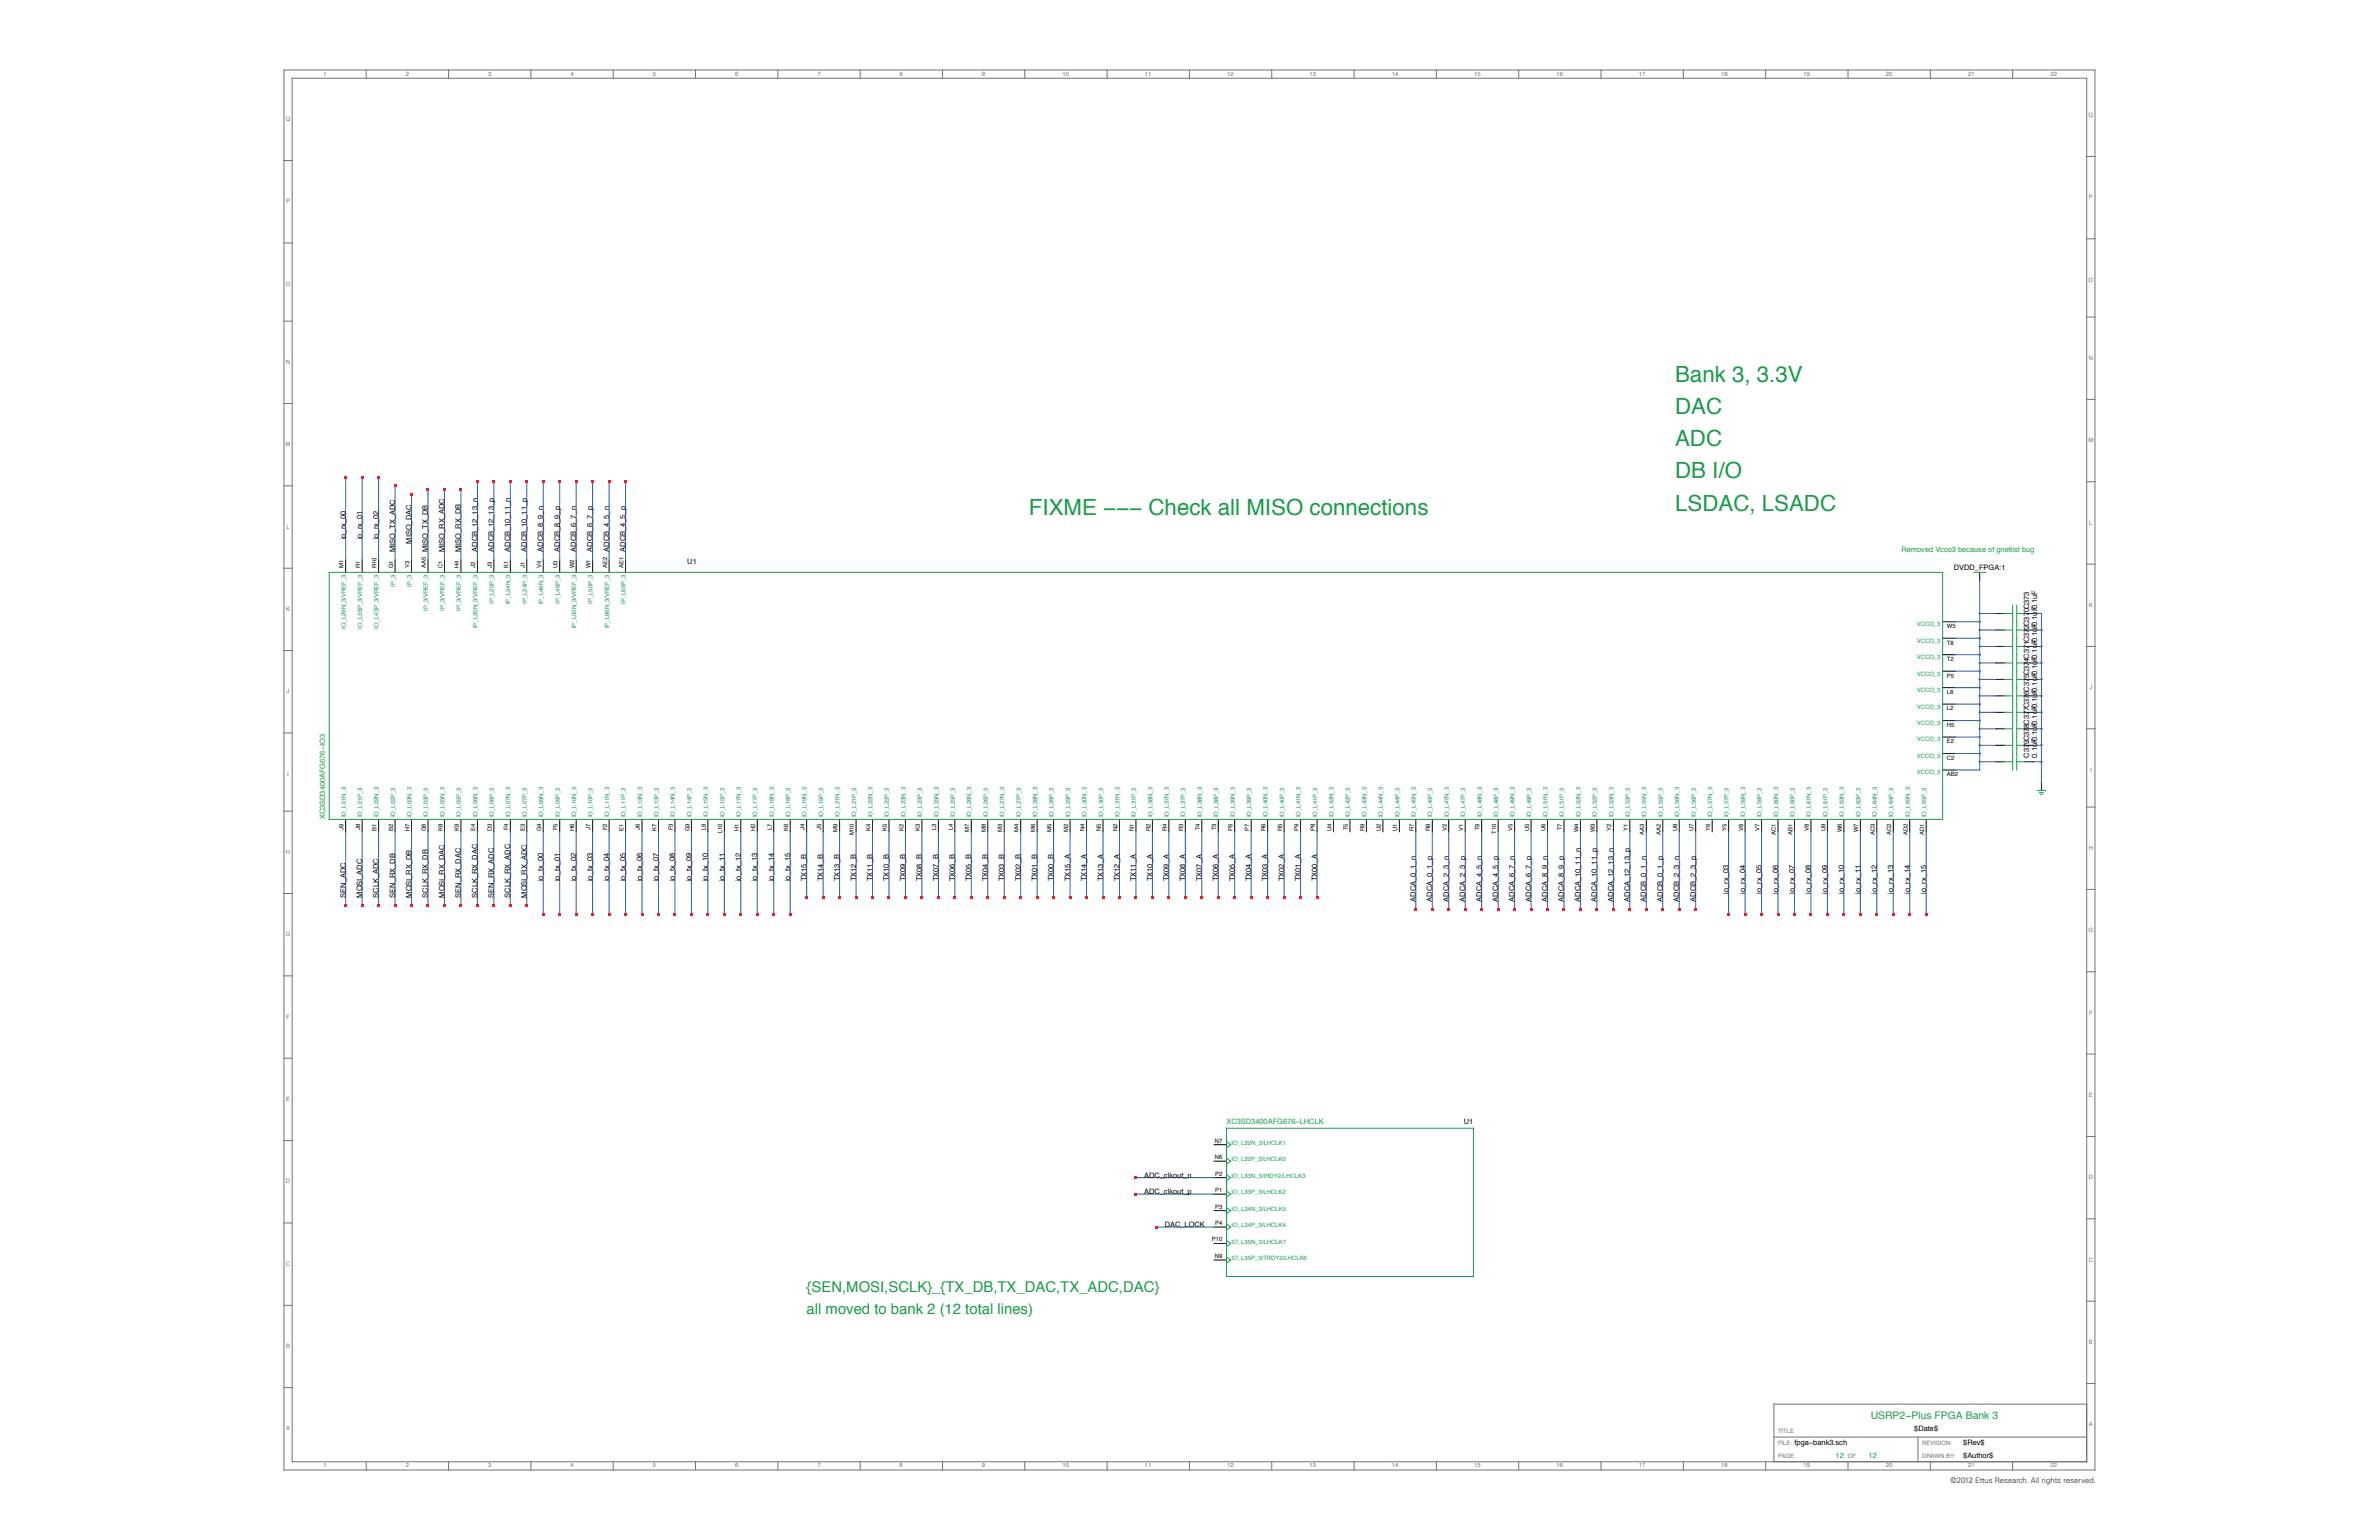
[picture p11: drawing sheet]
<svg xmlns="http://www.w3.org/2000/svg" width="432mm" height="279mm" viewBox="0 0 432 279" stroke-linecap="round" stroke-linejoin="round" font-family="sans-serif">
<defs><g id="words">
<g font-size="4" fill="#1a9b47">
<text x="304" y="69.3">Bank 3, 3.3V</text>
<text x="304" y="75.2">DAC</text>
<text x="304" y="81">ADC</text>
<text x="304" y="86.8">DB I/O</text>
<text x="186.8" y="93.4">FIXME −−− Check all MISO connections</text>
<text x="304" y="92.6">LSDAC, LSADC</text>
</g>
<g font-size="2.7" fill="#1a9b47">
<text x="146.4" y="234.4">{SEN,MOSI,SCLK}_{TX_DB,TX_DAC,TX_ADC,DAC}</text>
<text x="146.4" y="238.3">all moved to bank 2 (12 total lines)</text>
</g>
<text font-size="1.9" fill="#1a9b47" x="339.5" y="257.5">USRP2−Plus FPGA Bank 3</text>
<text font-size="1.4" fill="#231f20" x="354" y="269.1">©2012 Ettus Research. All rights reserved.</text>
<g font-size="1.3" fill="#000101">
<text x="62.7" y="97.9" transform="rotate(-90 62.7 97.9)">io_rx_00</text>
<text x="65.7" y="97.9" transform="rotate(-90 65.7 97.9)">io_rx_01</text>
<text x="68.7" y="97.9" transform="rotate(-90 68.7 97.9)">io_rx_02</text>
<text x="71.7" y="100.1" transform="rotate(-90 71.7 100.1)">MISO_TX_ADC</text>
<text x="74.7" y="98.6" transform="rotate(-90 74.7 98.6)">MISO_DAC</text>
<text x="77.7" y="100.1" transform="rotate(-90 77.7 100.1)">MISO_TX_DB</text>
<text x="80.7" y="100.1" transform="rotate(-90 80.7 100.1)">MISO_RX_ADC</text>
<text x="83.7" y="100.1" transform="rotate(-90 83.7 100.1)">MISO_RX_DB</text>
<text x="86.6" y="100.1" transform="rotate(-90 86.6 100.1)">ADCB_12_13_n</text>
<text x="89.6" y="100.1" transform="rotate(-90 89.6 100.1)">ADCB_12_13_p</text>
<text x="92.6" y="100.1" transform="rotate(-90 92.6 100.1)">ADCB_10_11_n</text>
<text x="95.6" y="100.1" transform="rotate(-90 95.6 100.1)">ADCB_10_11_p</text>
<text x="98.6" y="100.1" transform="rotate(-90 98.6 100.1)">ADCB_8_9_n</text>
<text x="101.6" y="100.1" transform="rotate(-90 101.6 100.1)">ADCB_8_9_p</text>
<text x="104.6" y="100.1" transform="rotate(-90 104.6 100.1)">ADCB_6_7_n</text>
<text x="107.6" y="100.1" transform="rotate(-90 107.6 100.1)">ADCB_6_7_p</text>
<text x="110.6" y="100.1" transform="rotate(-90 110.6 100.1)">ADCB_4_5_n</text>
<text x="113.5" y="100.1" transform="rotate(-90 113.5 100.1)">ADCB_4_5_p</text>
<text x="124.7" y="102.3">U1</text>
<text x="354.6" y="103.5">DVDD_FPGA:1</text>
<text x="368.3" y="137.5" transform="rotate(-90 368.3 137.5)">C379C378C377C376C375C374C371C372C370C373</text>
<text x="369.8" y="137.5" transform="rotate(-90 369.8 137.5)">0.1uF0.1uF0.1uF0.1uF0.1uF0.1uF0.1uF0.1uF0.1uF0.1uF</text>
<text x="98.6" y="159.9" transform="rotate(-90 98.6 159.9)">io_tx_00</text>
<text x="101.6" y="159.9" transform="rotate(-90 101.6 159.9)">io_tx_01</text>
<text x="104.6" y="159.9" transform="rotate(-90 104.6 159.9)">io_tx_02</text>
<text x="107.6" y="159.9" transform="rotate(-90 107.6 159.9)">io_tx_03</text>
<text x="110.6" y="159.9" transform="rotate(-90 110.6 159.9)">io_tx_04</text>
<text x="113.5" y="159.9" transform="rotate(-90 113.5 159.9)">io_tx_05</text>
<text x="116.5" y="159.9" transform="rotate(-90 116.5 159.9)">io_tx_06</text>
<text x="119.5" y="159.9" transform="rotate(-90 119.5 159.9)">io_tx_07</text>
<text x="122.5" y="159.9" transform="rotate(-90 122.5 159.9)">io_tx_08</text>
<text x="125.5" y="159.9" transform="rotate(-90 125.5 159.9)">io_tx_09</text>
<text x="128.5" y="159.9" transform="rotate(-90 128.5 159.9)">io_tx_10</text>
<text x="131.5" y="159.9" transform="rotate(-90 131.5 159.9)">io_tx_11</text>
<text x="134.5" y="159.9" transform="rotate(-90 134.5 159.9)">io_tx_12</text>
<text x="137.4" y="159.9" transform="rotate(-90 137.4 159.9)">io_tx_13</text>
<text x="140.4" y="159.9" transform="rotate(-90 140.4 159.9)">io_tx_14</text>
<text x="143.4" y="159.9" transform="rotate(-90 143.4 159.9)">io_tx_15</text>
<text x="146.4" y="159.9" transform="rotate(-90 146.4 159.9)">TX15_B</text>
<text x="149.4" y="159.9" transform="rotate(-90 149.4 159.9)">TX14_B</text>
<text x="152.4" y="159.9" transform="rotate(-90 152.4 159.9)">TX13_B</text>
<text x="155.4" y="159.9" transform="rotate(-90 155.4 159.9)">TX12_B</text>
<text x="158.4" y="159.9" transform="rotate(-90 158.4 159.9)">TX11_B</text>
<text x="161.4" y="159.9" transform="rotate(-90 161.4 159.9)">TX10_B</text>
<text x="164.3" y="159.9" transform="rotate(-90 164.3 159.9)">TX09_B</text>
<text x="167.3" y="159.9" transform="rotate(-90 167.3 159.9)">TX08_B</text>
<text x="170.3" y="159.9" transform="rotate(-90 170.3 159.9)">TX07_B</text>
<text x="173.3" y="159.9" transform="rotate(-90 173.3 159.9)">TX06_B</text>
<text x="176.3" y="159.9" transform="rotate(-90 176.3 159.9)">TX05_B</text>
<text x="179.3" y="159.9" transform="rotate(-90 179.3 159.9)">TX04_B</text>
<text x="182.3" y="159.9" transform="rotate(-90 182.3 159.9)">TX03_B</text>
<text x="185.3" y="159.9" transform="rotate(-90 185.3 159.9)">TX02_B</text>
<text x="188.2" y="159.9" transform="rotate(-90 188.2 159.9)">TX01_B</text>
<text x="191.2" y="159.9" transform="rotate(-90 191.2 159.9)">TX00_B</text>
<text x="194.2" y="159.9" transform="rotate(-90 194.2 159.9)">TX15_A</text>
<text x="197.2" y="159.9" transform="rotate(-90 197.2 159.9)">TX14_A</text>
<text x="200.2" y="159.9" transform="rotate(-90 200.2 159.9)">TX13_A</text>
<text x="203.2" y="159.9" transform="rotate(-90 203.2 159.9)">TX12_A</text>
<text x="206.2" y="159.9" transform="rotate(-90 206.2 159.9)">TX11_A</text>
<text x="209.2" y="159.9" transform="rotate(-90 209.2 159.9)">TX10_A</text>
<text x="212.2" y="159.9" transform="rotate(-90 212.2 159.9)">TX09_A</text>
<text x="215.1" y="159.9" transform="rotate(-90 215.1 159.9)">TX08_A</text>
<text x="218.1" y="159.9" transform="rotate(-90 218.1 159.9)">TX07_A</text>
<text x="221.1" y="159.9" transform="rotate(-90 221.1 159.9)">TX06_A</text>
<text x="224.1" y="159.9" transform="rotate(-90 224.1 159.9)">TX05_A</text>
<text x="227.1" y="159.9" transform="rotate(-90 227.1 159.9)">TX04_A</text>
<text x="230.1" y="159.9" transform="rotate(-90 230.1 159.9)">TX03_A</text>
<text x="233.1" y="159.9" transform="rotate(-90 233.1 159.9)">TX02_A</text>
<text x="236.1" y="159.9" transform="rotate(-90 236.1 159.9)">TX01_A</text>
<text x="239" y="159.9" transform="rotate(-90 239 159.9)">TX00_A</text>
<text x="62.7" y="162.9" transform="rotate(-90 62.7 162.9)">SEN_ADC</text>
<text x="65.7" y="162.9" transform="rotate(-90 65.7 162.9)">MOSI_ADC</text>
<text x="68.7" y="162.9" transform="rotate(-90 68.7 162.9)">SCLK_ADC</text>
<text x="71.7" y="162.9" transform="rotate(-90 71.7 162.9)">SEN_RX_DB</text>
<text x="74.7" y="162.9" transform="rotate(-90 74.7 162.9)">MOSI_RX_DB</text>
<text x="77.7" y="162.9" transform="rotate(-90 77.7 162.9)">SCLK_RX_DB</text>
<text x="80.7" y="162.9" transform="rotate(-90 80.7 162.9)">MOSI_RX_DAC</text>
<text x="83.7" y="162.9" transform="rotate(-90 83.7 162.9)">SEN_RX_DAC</text>
<text x="86.6" y="162.9" transform="rotate(-90 86.6 162.9)">SCLK_RX_DAC</text>
<text x="89.6" y="162.9" transform="rotate(-90 89.6 162.9)">SEN_RX_ADC</text>
<text x="92.6" y="162.9" transform="rotate(-90 92.6 162.9)">SCLK_RX_ADC</text>
<text x="95.6" y="162.9" transform="rotate(-90 95.6 162.9)">MOSI_RX_ADC</text>
<text x="257" y="163.6" transform="rotate(-90 257 163.6)">ADCA_0_1_n</text>
<text x="260" y="163.6" transform="rotate(-90 260 163.6)">ADCA_0_1_p</text>
<text x="263" y="163.6" transform="rotate(-90 263 163.6)">ADCA_2_3_n</text>
<text x="265.9" y="163.6" transform="rotate(-90 265.9 163.6)">ADCA_2_3_p</text>
<text x="268.9" y="163.6" transform="rotate(-90 268.9 163.6)">ADCA_4_5_n</text>
<text x="271.9" y="163.6" transform="rotate(-90 271.9 163.6)">ADCA_4_5_p</text>
<text x="274.9" y="163.6" transform="rotate(-90 274.9 163.6)">ADCA_6_7_n</text>
<text x="277.9" y="163.6" transform="rotate(-90 277.9 163.6)">ADCA_6_7_p</text>
<text x="280.9" y="163.6" transform="rotate(-90 280.9 163.6)">ADCA_8_9_n</text>
<text x="283.9" y="163.6" transform="rotate(-90 283.9 163.6)">ADCA_8_9_p</text>
<text x="286.9" y="163.6" transform="rotate(-90 286.9 163.6)">ADCA_10_11_n</text>
<text x="289.8" y="163.6" transform="rotate(-90 289.8 163.6)">ADCA_10_11_p</text>
<text x="292.8" y="163.6" transform="rotate(-90 292.8 163.6)">ADCA_12_13_n</text>
<text x="295.8" y="163.6" transform="rotate(-90 295.8 163.6)">ADCA_12_13_p</text>
<text x="298.8" y="163.6" transform="rotate(-90 298.8 163.6)">ADCB_0_1_n</text>
<text x="301.8" y="163.6" transform="rotate(-90 301.8 163.6)">ADCB_0_1_p</text>
<text x="304.8" y="163.6" transform="rotate(-90 304.8 163.6)">ADCB_2_3_n</text>
<text x="307.8" y="163.6" transform="rotate(-90 307.8 163.6)">ADCB_2_3_p</text>
<text x="313.8" y="162.1" transform="rotate(-90 313.8 162.1)">io_rx_03</text>
<text x="316.7" y="162.1" transform="rotate(-90 316.7 162.1)">io_rx_04</text>
<text x="319.7" y="162.1" transform="rotate(-90 319.7 162.1)">io_rx_05</text>
<text x="322.7" y="162.1" transform="rotate(-90 322.7 162.1)">io_rx_06</text>
<text x="325.7" y="162.1" transform="rotate(-90 325.7 162.1)">io_rx_07</text>
<text x="328.7" y="162.1" transform="rotate(-90 328.7 162.1)">io_rx_08</text>
<text x="331.7" y="162.1" transform="rotate(-90 331.7 162.1)">io_rx_09</text>
<text x="334.7" y="162.1" transform="rotate(-90 334.7 162.1)">io_rx_10</text>
<text x="337.7" y="162.1" transform="rotate(-90 337.7 162.1)">io_rx_11</text>
<text x="340.6" y="162.1" transform="rotate(-90 340.6 162.1)">io_rx_12</text>
<text x="343.6" y="162.1" transform="rotate(-90 343.6 162.1)">io_rx_13</text>
<text x="346.6" y="162.1" transform="rotate(-90 346.6 162.1)">io_rx_14</text>
<text x="349.6" y="162.1" transform="rotate(-90 349.6 162.1)">io_rx_15</text>
<text x="265.7" y="203.9">U1</text>
<text x="207.7" y="213.7">ADC_clkout_n</text>
<text x="207.7" y="216.6">ADC_clkout_p</text>
<text x="211.4" y="222.6">DAC_LOCK</text>
<text x="325.7" y="262.2">fpga−bank3.sch</text>
<text x="347.4" y="259.6">$Date$</text>
<text x="356.3" y="262.2">$Rev$</text>
<text x="356.3" y="264.5">$Author$</text>
</g>
<g font-size="1.3" fill="#1a9b47">
<text x="345.1" y="100.1">Removed Vcco3 because of gnetlist bug</text>
<text x="59" y="148.7" transform="rotate(-90 59 148.7)">XC3SD3400AFG676−IO3</text>
<text x="222.6" y="203.9">XC3SD3400AFG676−LHCLK</text>
<text x="333.2" y="264.5">12</text>
<text x="339.2" y="264.5">12</text>
</g>
<g font-size="1.1" fill="#6e7374">
<text x="58.7" y="13.7">1</text>
<text x="73.6" y="13.7">2</text>
<text x="88.6" y="13.7">3</text>
<text x="103.5" y="13.7">4</text>
<text x="118.5" y="13.7">5</text>
<text x="133.4" y="13.7">6</text>
<text x="148.4" y="13.7">7</text>
<text x="163.3" y="13.7">8</text>
<text x="178.2" y="13.7">9</text>
<text x="192.9" y="13.7">10</text>
<text x="207.8" y="13.7">11</text>
<text x="222.8" y="13.7">12</text>
<text x="237.7" y="13.7">13</text>
<text x="252.6" y="13.7">14</text>
<text x="267.6" y="13.7">15</text>
<text x="282.5" y="13.7">16</text>
<text x="297.5" y="13.7">17</text>
<text x="312.4" y="13.7">18</text>
<text x="327.3" y="13.7">19</text>
<text x="342.3" y="13.7">20</text>
<text x="357.2" y="13.7">21</text>
<text x="372.2" y="13.7">22</text>
<text x="51.9" y="22">Q</text>
<text x="379.1" y="21.2">Q</text>
<text x="51.9" y="36.9">P</text>
<text x="379.1" y="36.1">P</text>
<text x="51.9" y="51.8">O</text>
<text x="379.1" y="51.1">O</text>
<text x="379.1" y="65.3">N</text>
<text x="51.9" y="66">N</text>
<text x="51.8" y="81">M</text>
<text x="379" y="80.2">M</text>
<text x="52" y="95.9">L</text>
<text x="379.2" y="95.2">L</text>
<text x="51.9" y="110.8">K</text>
<text x="379.1" y="110.1">K</text>
<text x="52" y="125.8">J</text>
<text x="379.2" y="125">J</text>
<text x="52.1" y="140.7">I</text>
<text x="379.3" y="140">I</text>
<text x="51.9" y="154.9">H</text>
<text x="379.1" y="154.2">H</text>
<text x="51.9" y="169.9">G</text>
<text x="379.1" y="169.1">G</text>
<text x="52" y="184.8">F</text>
<text x="379.2" y="184.1">F</text>
<text x="51.9" y="199.7">E</text>
<text x="379.1" y="199">E</text>
<text x="51.9" y="214.7">D</text>
<text x="379.1" y="213.9">D</text>
<text x="51.9" y="229.6">C</text>
<text x="379.1" y="228.9">C</text>
<text x="51.9" y="244.6">B</text>
<text x="379.1" y="243.8">B</text>
<text x="51.9" y="259.5">A</text>
<text x="322.7" y="262.2">FILE:</text>
<text x="322.7" y="260">TITLE</text>
<text x="348.9" y="262.2">REVISION:</text>
<text x="379.1" y="258.8">A</text>
<text x="58.7" y="266.2">1</text>
<text x="73.6" y="266.2">2</text>
<text x="88.6" y="266.2">3</text>
<text x="103.5" y="266.2">4</text>
<text x="118.5" y="266.2">5</text>
<text x="133.4" y="266.2">6</text>
<text x="148.4" y="266.2">7</text>
<text x="163.3" y="266.2">8</text>
<text x="178.2" y="266.2">9</text>
<text x="192.9" y="266.2">10</text>
<text x="207.8" y="266.2">11</text>
<text x="222.8" y="266.2">12</text>
<text x="237.7" y="266.2">13</text>
<text x="252.6" y="266.2">14</text>
<text x="267.6" y="266.2">15</text>
<text x="282.5" y="266.2">16</text>
<text x="297.5" y="266.2">17</text>
<text x="312.4" y="266.2">18</text>
<text x="322.7" y="264.5">PAGE</text>
<text x="327.3" y="266.2">19</text>
<text x="335.4" y="264.5">OF</text>
<text x="342.3" y="266.2">20</text>
<text x="348.9" y="264.5">DRAWN BY:</text>
<text x="357.2" y="266.2">21</text>
<text x="372.2" y="266.2">22</text>
</g>
<g font-size="1.1" fill="#000101">
<text x="62.4" y="103.1" transform="rotate(-90 62.4 103.1)">M1</text>
<text x="65.4" y="103.1" transform="rotate(-90 65.4 103.1)">R1</text>
<text x="68.3" y="103.1" transform="rotate(-90 68.3 103.1)">R10</text>
<text x="71.3" y="103.1" transform="rotate(-90 71.3 103.1)">G1</text>
<text x="74.3" y="103.1" transform="rotate(-90 74.3 103.1)">Y3</text>
<text x="77.3" y="103.1" transform="rotate(-90 77.3 103.1)">AA5</text>
<text x="80.3" y="103.1" transform="rotate(-90 80.3 103.1)">C1</text>
<text x="83.3" y="103.1" transform="rotate(-90 83.3 103.1)">H4</text>
<text x="86.3" y="103.1" transform="rotate(-90 86.3 103.1)">J2</text>
<text x="89.3" y="103.1" transform="rotate(-90 89.3 103.1)">J3</text>
<text x="92.3" y="103.1" transform="rotate(-90 92.3 103.1)">K1</text>
<text x="95.2" y="103.1" transform="rotate(-90 95.2 103.1)">J1</text>
<text x="98.2" y="103.1" transform="rotate(-90 98.2 103.1)">V4</text>
<text x="101.2" y="103.1" transform="rotate(-90 101.2 103.1)">U3</text>
<text x="104.2" y="103.1" transform="rotate(-90 104.2 103.1)">W2</text>
<text x="107.2" y="103.1" transform="rotate(-90 107.2 103.1)">W1</text>
<text x="110.2" y="103.1" transform="rotate(-90 110.2 103.1)">AE2</text>
<text x="113.2" y="103.1" transform="rotate(-90 113.2 103.1)">AE1</text>
<text x="353.3" y="114">W5</text>
<text x="353.3" y="119.9">T2</text>
<text x="353.3" y="117">T8</text>
<text x="353.3" y="125.9">L8</text>
<text x="353.3" y="122.9">P5</text>
<text x="353.3" y="131.9">H5</text>
<text x="353.3" y="128.9">L2</text>
<text x="353.3" y="137.9">C2</text>
<text x="353.3" y="134.9">E2</text>
<text x="353.3" y="140.8">AB2</text>
<text x="62.4" y="150.6" transform="rotate(-90 62.4 150.6)">J9</text>
<text x="65.4" y="150.6" transform="rotate(-90 65.4 150.6)">J8</text>
<text x="68.3" y="150.7" transform="rotate(-90 68.3 150.7)">B1</text>
<text x="71.3" y="150.7" transform="rotate(-90 71.3 150.7)">B2</text>
<text x="74.3" y="150.8" transform="rotate(-90 74.3 150.8)">H7</text>
<text x="77.3" y="150.9" transform="rotate(-90 77.3 150.9)">G6</text>
<text x="80.3" y="150.7" transform="rotate(-90 80.3 150.7)">K8</text>
<text x="83.3" y="150.7" transform="rotate(-90 83.3 150.7)">K9</text>
<text x="86.3" y="150.7" transform="rotate(-90 86.3 150.7)">E4</text>
<text x="89.3" y="150.8" transform="rotate(-90 89.3 150.8)">D3</text>
<text x="92.3" y="150.7" transform="rotate(-90 92.3 150.7)">F4</text>
<text x="95.2" y="150.7" transform="rotate(-90 95.2 150.7)">E3</text>
<text x="98.2" y="150.9" transform="rotate(-90 98.2 150.9)">G4</text>
<text x="101.2" y="150.7" transform="rotate(-90 101.2 150.7)">F5</text>
<text x="104.2" y="150.8" transform="rotate(-90 104.2 150.8)">H6</text>
<text x="107.2" y="150.6" transform="rotate(-90 107.2 150.6)">J7</text>
<text x="110.2" y="150.7" transform="rotate(-90 110.2 150.7)">F2</text>
<text x="113.2" y="150.7" transform="rotate(-90 113.2 150.7)">E1</text>
<text x="116.2" y="150.6" transform="rotate(-90 116.2 150.6)">J6</text>
<text x="119.1" y="150.7" transform="rotate(-90 119.1 150.7)">K7</text>
<text x="122.1" y="150.7" transform="rotate(-90 122.1 150.7)">F3</text>
<text x="125.1" y="150.9" transform="rotate(-90 125.1 150.9)">G3</text>
<text x="128.1" y="150.6" transform="rotate(-90 128.1 150.6)">L9</text>
<text x="131.1" y="151.2" transform="rotate(-90 131.1 151.2)">L10</text>
<text x="134.1" y="150.8" transform="rotate(-90 134.1 150.8)">H1</text>
<text x="137.1" y="150.8" transform="rotate(-90 137.1 150.8)">H2</text>
<text x="140.1" y="150.6" transform="rotate(-90 140.1 150.6)">L7</text>
<text x="143.1" y="150.7" transform="rotate(-90 143.1 150.7)">K6</text>
<text x="146" y="150.6" transform="rotate(-90 146 150.6)">J4</text>
<text x="149" y="150.6" transform="rotate(-90 149 150.6)">J5</text>
<text x="152" y="150.9" transform="rotate(-90 152 150.9)">M9</text>
<text x="155" y="151.5" transform="rotate(-90 155 151.5)">M10</text>
<text x="158" y="150.7" transform="rotate(-90 158 150.7)">K4</text>
<text x="161" y="150.7" transform="rotate(-90 161 150.7)">K5</text>
<text x="164" y="150.7" transform="rotate(-90 164 150.7)">K2</text>
<text x="167" y="150.7" transform="rotate(-90 167 150.7)">K3</text>
<text x="169.9" y="150.6" transform="rotate(-90 169.9 150.6)">L3</text>
<text x="172.9" y="150.6" transform="rotate(-90 172.9 150.6)">L4</text>
<text x="175.9" y="150.9" transform="rotate(-90 175.9 150.9)">M7</text>
<text x="178.9" y="150.9" transform="rotate(-90 178.9 150.9)">M8</text>
<text x="181.9" y="150.9" transform="rotate(-90 181.9 150.9)">M3</text>
<text x="184.9" y="150.9" transform="rotate(-90 184.9 150.9)">M4</text>
<text x="187.9" y="150.9" transform="rotate(-90 187.9 150.9)">M6</text>
<text x="190.9" y="150.9" transform="rotate(-90 190.9 150.9)">M5</text>
<text x="193.9" y="150.9" transform="rotate(-90 193.9 150.9)">M2</text>
<text x="196.8" y="150.8" transform="rotate(-90 196.8 150.8)">N4</text>
<text x="199.8" y="150.8" transform="rotate(-90 199.8 150.8)">N5</text>
<text x="202.8" y="150.8" transform="rotate(-90 202.8 150.8)">N2</text>
<text x="205.8" y="150.8" transform="rotate(-90 205.8 150.8)">N1</text>
<text x="208.8" y="150.8" transform="rotate(-90 208.8 150.8)">R2</text>
<text x="211.8" y="150.8" transform="rotate(-90 211.8 150.8)">R4</text>
<text x="214.8" y="150.8" transform="rotate(-90 214.8 150.8)">R3</text>
<text x="217.8" y="150.7" transform="rotate(-90 217.8 150.7)">T4</text>
<text x="220.7" y="150.7" transform="rotate(-90 220.7 150.7)">T3</text>
<text x="223.7" y="150.7" transform="rotate(-90 223.7 150.7)">P6</text>
<text x="226.7" y="150.7" transform="rotate(-90 226.7 150.7)">P7</text>
<text x="229.7" y="150.8" transform="rotate(-90 229.7 150.8)">R6</text>
<text x="232.7" y="150.8" transform="rotate(-90 232.7 150.8)">R5</text>
<text x="235.7" y="150.7" transform="rotate(-90 235.7 150.7)">P9</text>
<text x="238.7" y="150.7" transform="rotate(-90 238.7 150.7)">P8</text>
<text x="241.7" y="150.8" transform="rotate(-90 241.7 150.8)">U4</text>
<text x="244.7" y="150.7" transform="rotate(-90 244.7 150.7)">T5</text>
<text x="247.6" y="150.8" transform="rotate(-90 247.6 150.8)">R9</text>
<text x="250.6" y="150.8" transform="rotate(-90 250.6 150.8)">U2</text>
<text x="253.6" y="150.8" transform="rotate(-90 253.6 150.8)">U1</text>
<text x="256.6" y="150.8" transform="rotate(-90 256.6 150.8)">R7</text>
<text x="259.6" y="150.8" transform="rotate(-90 259.6 150.8)">R8</text>
<text x="262.6" y="150.7" transform="rotate(-90 262.6 150.7)">V2</text>
<text x="265.6" y="150.7" transform="rotate(-90 265.6 150.7)">V1</text>
<text x="268.6" y="150.7" transform="rotate(-90 268.6 150.7)">T9</text>
<text x="271.5" y="151.3" transform="rotate(-90 271.5 151.3)">T10</text>
<text x="274.5" y="150.7" transform="rotate(-90 274.5 150.7)">V5</text>
<text x="277.5" y="150.8" transform="rotate(-90 277.5 150.8)">U5</text>
<text x="280.5" y="150.8" transform="rotate(-90 280.5 150.8)">U6</text>
<text x="283.5" y="150.7" transform="rotate(-90 283.5 150.7)">T7</text>
<text x="286.5" y="151" transform="rotate(-90 286.5 151)">W4</text>
<text x="289.5" y="151" transform="rotate(-90 289.5 151)">W3</text>
<text x="292.5" y="150.7" transform="rotate(-90 292.5 150.7)">Y2</text>
<text x="295.5" y="150.7" transform="rotate(-90 295.5 150.7)">Y1</text>
<text x="298.4" y="151.5" transform="rotate(-90 298.4 151.5)">AA3</text>
<text x="301.4" y="151.5" transform="rotate(-90 301.4 151.5)">AA2</text>
<text x="304.4" y="150.8" transform="rotate(-90 304.4 150.8)">U8</text>
<text x="307.4" y="150.8" transform="rotate(-90 307.4 150.8)">U7</text>
<text x="310.4" y="150.7" transform="rotate(-90 310.4 150.7)">Y6</text>
<text x="313.4" y="150.7" transform="rotate(-90 313.4 150.7)">Y5</text>
<text x="316.4" y="150.7" transform="rotate(-90 316.4 150.7)">V6</text>
<text x="319.4" y="150.7" transform="rotate(-90 319.4 150.7)">V7</text>
<text x="322.3" y="151.5" transform="rotate(-90 322.3 151.5)">AC1</text>
<text x="325.3" y="151.5" transform="rotate(-90 325.3 151.5)">AB1</text>
<text x="328.3" y="150.7" transform="rotate(-90 328.3 150.7)">V8</text>
<text x="331.3" y="150.8" transform="rotate(-90 331.3 150.8)">U9</text>
<text x="334.3" y="151" transform="rotate(-90 334.3 151)">W6</text>
<text x="337.3" y="151" transform="rotate(-90 337.3 151)">W7</text>
<text x="340.3" y="151.5" transform="rotate(-90 340.3 151.5)">AC3</text>
<text x="343.3" y="151.5" transform="rotate(-90 343.3 151.5)">AC2</text>
<text x="346.3" y="151.5" transform="rotate(-90 346.3 151.5)">AD2</text>
<text x="349.2" y="151.5" transform="rotate(-90 349.2 151.5)">AD1</text>
<text x="220.5" y="207.3">N7</text>
<text x="220.5" y="210.3">N6</text>
<text x="220.5" y="213.3">P2</text>
<text x="220.5" y="216.3">P1</text>
<text x="220.5" y="219.3">P3</text>
<text x="219.9" y="225.2">P10</text>
<text x="220.5" y="222.2">P4</text>
<text x="220.5" y="228.2">N9</text>
</g>
<g font-size="1.1" fill="#1a9b47">
<text x="71.7" y="106.4" transform="rotate(-90 71.7 106.4)">IP_3</text>
<text x="74.7" y="106.4" transform="rotate(-90 74.7 106.4)">IP_3</text>
<text x="77.7" y="110.8" transform="rotate(-90 77.7 110.8)">IP_3/VREF_3</text>
<text x="80.7" y="110.8" transform="rotate(-90 80.7 110.8)">IP_3/VREF_3</text>
<text x="83.7" y="110.8" transform="rotate(-90 83.7 110.8)">IP_3/VREF_3</text>
<text x="86.6" y="114" transform="rotate(-90 86.6 114)">IP_L20N_3/VREF_3</text>
<text x="89.6" y="109.6" transform="rotate(-90 89.6 109.6)">IP_L20P_3</text>
<text x="92.6" y="109.6" transform="rotate(-90 92.6 109.6)">IP_L24N_3</text>
<text x="95.6" y="109.6" transform="rotate(-90 95.6 109.6)">IP_L24P_3</text>
<text x="98.6" y="109.6" transform="rotate(-90 98.6 109.6)">IP_L46N_3</text>
<text x="101.6" y="109.6" transform="rotate(-90 101.6 109.6)">IP_L46P_3</text>
<text x="104.6" y="114" transform="rotate(-90 104.6 114)">IP_L50N_3/VREF_3</text>
<text x="107.6" y="109.6" transform="rotate(-90 107.6 109.6)">IP_L50P_3</text>
<text x="110.6" y="114" transform="rotate(-90 110.6 114)">IP_L66N_3/VREF_3</text>
<text x="113.5" y="109.6" transform="rotate(-90 113.5 109.6)">IP_L66P_3</text>
<text x="347.9" y="113.6">VCCO_3</text>
<text x="62.7" y="114.1" transform="rotate(-90 62.7 114.1)">IO_L29N_3/VREF_3</text>
<text x="65.7" y="114" transform="rotate(-90 65.7 114)">IO_L36P_3/VREF_3</text>
<text x="68.7" y="114" transform="rotate(-90 68.7 114)">IO_L43P_3/VREF_3</text>
<text x="347.9" y="119.6">VCCO_3</text>
<text x="347.9" y="116.6">VCCO_3</text>
<text x="347.9" y="125.6">VCCO_3</text>
<text x="347.9" y="122.6">VCCO_3</text>
<text x="347.9" y="131.5">VCCO_3</text>
<text x="347.9" y="128.6">VCCO_3</text>
<text x="347.9" y="137.5">VCCO_3</text>
<text x="347.9" y="134.5">VCCO_3</text>
<text x="347.9" y="140.5">VCCO_3</text>
<text x="62.7" y="148.3" transform="rotate(-90 62.7 148.3)">IO_L01N_3</text>
<text x="65.7" y="148.3" transform="rotate(-90 65.7 148.3)">IO_L01P_3</text>
<text x="68.7" y="148.3" transform="rotate(-90 68.7 148.3)">IO_L02N_3</text>
<text x="71.7" y="148.3" transform="rotate(-90 71.7 148.3)">IO_L02P_3</text>
<text x="74.7" y="148.3" transform="rotate(-90 74.7 148.3)">IO_L03N_3</text>
<text x="77.7" y="148.3" transform="rotate(-90 77.7 148.3)">IO_L03P_3</text>
<text x="80.7" y="148.3" transform="rotate(-90 80.7 148.3)">IO_L05N_3</text>
<text x="83.7" y="148.3" transform="rotate(-90 83.7 148.3)">IO_L05P_3</text>
<text x="86.6" y="148.3" transform="rotate(-90 86.6 148.3)">IO_L06N_3</text>
<text x="89.6" y="148.3" transform="rotate(-90 89.6 148.3)">IO_L06P_3</text>
<text x="92.6" y="148.3" transform="rotate(-90 92.6 148.3)">IO_L07N_3</text>
<text x="95.6" y="148.3" transform="rotate(-90 95.6 148.3)">IO_L07P_3</text>
<text x="98.6" y="148.3" transform="rotate(-90 98.6 148.3)">IO_L09N_3</text>
<text x="101.6" y="148.3" transform="rotate(-90 101.6 148.3)">IO_L09P_3</text>
<text x="104.6" y="148.3" transform="rotate(-90 104.6 148.3)">IO_L10N_3</text>
<text x="107.6" y="148.3" transform="rotate(-90 107.6 148.3)">IO_L10P_3</text>
<text x="110.6" y="148.3" transform="rotate(-90 110.6 148.3)">IO_L11N_3</text>
<text x="113.5" y="148.3" transform="rotate(-90 113.5 148.3)">IO_L11P_3</text>
<text x="116.5" y="148.3" transform="rotate(-90 116.5 148.3)">IO_L13N_3</text>
<text x="119.5" y="148.3" transform="rotate(-90 119.5 148.3)">IO_L13P_3</text>
<text x="122.5" y="148.3" transform="rotate(-90 122.5 148.3)">IO_L14N_3</text>
<text x="125.5" y="148.3" transform="rotate(-90 125.5 148.3)">IO_L14P_3</text>
<text x="128.5" y="148.3" transform="rotate(-90 128.5 148.3)">IO_L15N_3</text>
<text x="131.5" y="148.3" transform="rotate(-90 131.5 148.3)">IO_L15P_3</text>
<text x="134.5" y="148.3" transform="rotate(-90 134.5 148.3)">IO_L17N_3</text>
<text x="137.4" y="148.3" transform="rotate(-90 137.4 148.3)">IO_L17P_3</text>
<text x="140.4" y="148.3" transform="rotate(-90 140.4 148.3)">IO_L18N_3</text>
<text x="143.4" y="148.3" transform="rotate(-90 143.4 148.3)">IO_L18P_3</text>
<text x="146.4" y="148.3" transform="rotate(-90 146.4 148.3)">IO_L19N_3</text>
<text x="149.4" y="148.3" transform="rotate(-90 149.4 148.3)">IO_L19P_3</text>
<text x="152.4" y="148.3" transform="rotate(-90 152.4 148.3)">IO_L21N_3</text>
<text x="155.4" y="148.3" transform="rotate(-90 155.4 148.3)">IO_L21P_3</text>
<text x="158.4" y="148.3" transform="rotate(-90 158.4 148.3)">IO_L22N_3</text>
<text x="161.4" y="148.3" transform="rotate(-90 161.4 148.3)">IO_L22P_3</text>
<text x="164.3" y="148.3" transform="rotate(-90 164.3 148.3)">IO_L23N_3</text>
<text x="167.3" y="148.3" transform="rotate(-90 167.3 148.3)">IO_L23P_3</text>
<text x="170.3" y="148.3" transform="rotate(-90 170.3 148.3)">IO_L25N_3</text>
<text x="173.3" y="148.3" transform="rotate(-90 173.3 148.3)">IO_L25P_3</text>
<text x="176.3" y="148.3" transform="rotate(-90 176.3 148.3)">IO_L26N_3</text>
<text x="179.3" y="148.3" transform="rotate(-90 179.3 148.3)">IO_L26P_3</text>
<text x="182.3" y="148.3" transform="rotate(-90 182.3 148.3)">IO_L27N_3</text>
<text x="185.3" y="148.3" transform="rotate(-90 185.3 148.3)">IO_L27P_3</text>
<text x="188.2" y="148.3" transform="rotate(-90 188.2 148.3)">IO_L28N_3</text>
<text x="191.2" y="148.3" transform="rotate(-90 191.2 148.3)">IO_L28P_3</text>
<text x="194.2" y="148.3" transform="rotate(-90 194.2 148.3)">IO_L29P_3</text>
<text x="197.2" y="148.3" transform="rotate(-90 197.2 148.3)">IO_L30N_3</text>
<text x="200.2" y="148.3" transform="rotate(-90 200.2 148.3)">IO_L30P_3</text>
<text x="203.2" y="148.3" transform="rotate(-90 203.2 148.3)">IO_L31N_3</text>
<text x="206.2" y="148.3" transform="rotate(-90 206.2 148.3)">IO_L31P_3</text>
<text x="209.2" y="148.3" transform="rotate(-90 209.2 148.3)">IO_L36N_3</text>
<text x="212.2" y="148.3" transform="rotate(-90 212.2 148.3)">IO_L37N_3</text>
<text x="215.1" y="148.3" transform="rotate(-90 215.1 148.3)">IO_L37P_3</text>
<text x="218.1" y="148.3" transform="rotate(-90 218.1 148.3)">IO_L38N_3</text>
<text x="221.1" y="148.3" transform="rotate(-90 221.1 148.3)">IO_L38P_3</text>
<text x="224.1" y="148.3" transform="rotate(-90 224.1 148.3)">IO_L39N_3</text>
<text x="227.1" y="148.3" transform="rotate(-90 227.1 148.3)">IO_L39P_3</text>
<text x="230.1" y="148.3" transform="rotate(-90 230.1 148.3)">IO_L40N_3</text>
<text x="233.1" y="148.3" transform="rotate(-90 233.1 148.3)">IO_L40P_3</text>
<text x="236.1" y="148.3" transform="rotate(-90 236.1 148.3)">IO_L41N_3</text>
<text x="239" y="148.3" transform="rotate(-90 239 148.3)">IO_L41P_3</text>
<text x="242" y="148.3" transform="rotate(-90 242 148.3)">IO_L42N_3</text>
<text x="245" y="148.3" transform="rotate(-90 245 148.3)">IO_L42P_3</text>
<text x="248" y="148.3" transform="rotate(-90 248 148.3)">IO_L43N_3</text>
<text x="251" y="148.3" transform="rotate(-90 251 148.3)">IO_L44N_3</text>
<text x="254" y="148.3" transform="rotate(-90 254 148.3)">IO_L44P_3</text>
<text x="257" y="148.3" transform="rotate(-90 257 148.3)">IO_L45N_3</text>
<text x="260" y="148.3" transform="rotate(-90 260 148.3)">IO_L45P_3</text>
<text x="263" y="148.3" transform="rotate(-90 263 148.3)">IO_L47N_3</text>
<text x="265.9" y="148.3" transform="rotate(-90 265.9 148.3)">IO_L47P_3</text>
<text x="268.9" y="148.3" transform="rotate(-90 268.9 148.3)">IO_L48N_3</text>
<text x="271.9" y="148.3" transform="rotate(-90 271.9 148.3)">IO_L48P_3</text>
<text x="274.9" y="148.3" transform="rotate(-90 274.9 148.3)">IO_L49N_3</text>
<text x="277.9" y="148.3" transform="rotate(-90 277.9 148.3)">IO_L49P_3</text>
<text x="280.9" y="148.3" transform="rotate(-90 280.9 148.3)">IO_L51N_3</text>
<text x="283.9" y="148.3" transform="rotate(-90 283.9 148.3)">IO_L51P_3</text>
<text x="286.9" y="148.3" transform="rotate(-90 286.9 148.3)">IO_L52N_3</text>
<text x="289.8" y="148.3" transform="rotate(-90 289.8 148.3)">IO_L52P_3</text>
<text x="292.8" y="148.3" transform="rotate(-90 292.8 148.3)">IO_L53N_3</text>
<text x="295.8" y="148.3" transform="rotate(-90 295.8 148.3)">IO_L53P_3</text>
<text x="298.8" y="148.3" transform="rotate(-90 298.8 148.3)">IO_L55N_3</text>
<text x="301.8" y="148.3" transform="rotate(-90 301.8 148.3)">IO_L55P_3</text>
<text x="304.8" y="148.3" transform="rotate(-90 304.8 148.3)">IO_L56N_3</text>
<text x="307.8" y="148.3" transform="rotate(-90 307.8 148.3)">IO_L56P_3</text>
<text x="310.8" y="148.3" transform="rotate(-90 310.8 148.3)">IO_L57N_3</text>
<text x="313.8" y="148.3" transform="rotate(-90 313.8 148.3)">IO_L57P_3</text>
<text x="316.7" y="148.3" transform="rotate(-90 316.7 148.3)">IO_L59N_3</text>
<text x="319.7" y="148.3" transform="rotate(-90 319.7 148.3)">IO_L59P_3</text>
<text x="322.7" y="148.3" transform="rotate(-90 322.7 148.3)">IO_L60N_3</text>
<text x="325.7" y="148.3" transform="rotate(-90 325.7 148.3)">IO_L60P_3</text>
<text x="328.7" y="148.3" transform="rotate(-90 328.7 148.3)">IO_L61N_3</text>
<text x="331.7" y="148.3" transform="rotate(-90 331.7 148.3)">IO_L61P_3</text>
<text x="334.7" y="148.3" transform="rotate(-90 334.7 148.3)">IO_L63N_3</text>
<text x="337.7" y="148.3" transform="rotate(-90 337.7 148.3)">IO_L63P_3</text>
<text x="340.6" y="148.3" transform="rotate(-90 340.6 148.3)">IO_L64N_3</text>
<text x="343.6" y="148.3" transform="rotate(-90 343.6 148.3)">IO_L64P_3</text>
<text x="346.6" y="148.3" transform="rotate(-90 346.6 148.3)">IO_L65N_3</text>
<text x="349.6" y="148.3" transform="rotate(-90 349.6 148.3)">IO_L65P_3</text>
<text x="223.5" y="207.7">IO_L32N_3/LHCLK1</text>
<text x="223.5" y="210.7">IO_L32P_3/LHCLK0</text>
<text x="223.5" y="213.7">IO_L33N_3/IRDY2/LHCLK3</text>
<text x="223.5" y="216.6">IO_L33P_3/LHCLK2</text>
<text x="223.5" y="219.6">IO_L34N_3/LHCLK5</text>
<text x="223.5" y="222.6">IO_L34P_3/LHCLK4</text>
<text x="223.5" y="225.6">IO_L35N_3/LHCLK7</text>
<text x="223.5" y="228.6">IO_L35P_3/TRDY2/LHCLK6</text>
</g>
</g></defs>
<g fill="none" stroke="#000101" stroke-width=".18">
<path d="M62.7 101.6v2.2M65.7 101.6v2.2M68.7 101.6v2.2M71.7 101.6v2.2M74.7 101.6v2.2M77.7 101.6v2.2M80.7 101.6v2.2M83.7 101.6v2.2M86.6 101.6v2.2M89.6 101.6v2.2M92.6 101.6v2.2M95.6 101.6v2.2"/>
<path d="M98.6 101.6v2.2M101.6 101.6v2.2M104.6 101.6v2.2M107.6 101.6v2.2M110.6 101.6v2.2M113.5 101.6v2.2M352.6 118.8h2.2M352.6 115.8h2.2M352.6 112.8h2.2M359.3 103.8v1.5M362.3 114.3h1.5M362.3 117.3h1.5"/>
<path d="M362.3 111.3h1.5M367.5 114.3h1.5M367.5 117.3h1.5M367.5 111.3h1.5M352.6 139.7h2.2M352.6 136.7h2.2M352.6 133.7h2.2M352.6 130.7h2.2M352.6 127.7h2.2M352.6 124.8h2.2M352.6 121.8h2.2M362.3 120.3h1.5"/>
<path d="M362.3 123.3h1.5M362.3 126.3h1.5M362.3 129.2h1.5M362.3 132.2h1.5M362.3 135.2h1.5M362.3 138.2h1.5M367.5 120.3h1.5M367.5 123.3h1.5M367.5 126.3h1.5M367.5 129.2h1.5M367.5 132.2h1.5M367.5 135.2h1.5"/>
<path d="M367.5 138.2h1.5M62.7 148.7v2.2M65.7 148.7v2.2M68.7 148.7v2.2M71.7 148.7v2.2M74.7 148.7v2.2M77.7 148.7v2.2M80.7 148.7v2.2M83.7 148.7v2.2M86.6 148.7v2.2M89.6 148.7v2.2M92.6 148.7v2.2"/>
<path d="M95.6 148.7v2.2M98.6 148.7v2.2M101.6 148.7v2.2M104.6 148.7v2.2M107.6 148.7v2.2M110.6 148.7v2.2M113.5 148.7v2.2M116.5 148.7v2.2M119.5 148.7v2.2M122.5 148.7v2.2M125.5 148.7v2.2M128.5 148.7v2.2"/>
<path d="M131.5 148.7v2.2M134.5 148.7v2.2M137.4 148.7v2.2M140.4 148.7v2.2M143.4 148.7v2.2M146.4 148.7v2.2M149.4 148.7v2.2M152.4 148.7v2.2M155.4 148.7v2.2M158.4 148.7v2.2M161.4 148.7v2.2M164.3 148.7v2.2"/>
<path d="M167.3 148.7v2.2M170.3 148.7v2.2M173.3 148.7v2.2M176.3 148.7v2.2M179.3 148.7v2.2M182.3 148.7v2.2M185.3 148.7v2.2M188.2 148.7v2.2M191.2 148.7v2.2M194.2 148.7v2.2M197.2 148.7v2.2M200.2 148.7v2.2"/>
<path d="M203.2 148.7v2.2M206.2 148.7v2.2M209.2 148.7v2.2M212.2 148.7v2.2M215.1 148.7v2.2M218.1 148.7v2.2M221.1 148.7v2.2M224.1 148.7v2.2M227.1 148.7v2.2M230.1 148.7v2.2M233.1 148.7v2.2M236.1 148.7v2.2"/>
<path d="M239 148.7v2.2M242 148.7v2.2M245 148.7v2.2M248 148.7v2.2M251 148.7v2.2M254 148.7v2.2M257 148.7v2.2M260 148.7v2.2M263 148.7v2.2M265.9 148.7v2.2M268.9 148.7v2.2M271.9 148.7v2.2"/>
<path d="M274.9 148.7v2.2M277.9 148.7v2.2M280.9 148.7v2.2M283.9 148.7v2.2M286.9 148.7v2.2M289.8 148.7v2.2M292.8 148.7v2.2M295.8 148.7v2.2M298.8 148.7v2.2M301.8 148.7v2.2M304.8 148.7v2.2M307.8 148.7v2.2"/>
<path d="M310.8 148.7v2.2M313.8 148.7v2.2M316.7 148.7v2.2M319.7 148.7v2.2M322.7 148.7v2.2M325.7 148.7v2.2M328.7 148.7v2.2M331.7 148.7v2.2M334.7 148.7v2.2M337.7 148.7v2.2M340.6 148.7v2.2M343.6 148.7v2.2"/>
<path d="M346.6 148.7v2.2M349.6 148.7v2.2M370.5 141.9v1.5M220.4 207.7h2.2M220.4 210.7h2.2M220.4 213.7h2.2M220.4 216.6h2.2M220.4 219.6h2.2M220.4 222.6h2.2M220.4 225.6h2.2M220.4 228.6h2.2"/>
</g>
<g fill="none" stroke="#1a9b47" stroke-width=".18">
<path d="M59.8 103.8h292.8v44.9h-292.8zM358.2 103.8h2.2M363.8 114.3h1.5M363.8 117.3h1.5M363.8 111.3h1.5M365.3 109.8v29.9M366 109.8v29.9M366 114.3h1.5M366 117.3h1.5M366 111.3h1.5M363.8 120.3h1.5M363.8 123.3h1.5"/>
<path d="M363.8 126.3h1.5M363.8 129.2h1.5M363.8 132.2h1.5M363.8 135.2h1.5M363.8 138.2h1.5M366 120.3h1.5M366 123.3h1.5M366 126.3h1.5M366 129.2h1.5M366 132.2h1.5M366 135.2h1.5M366 138.2h1.5"/>
<path d="M369.8 143.4h1.5M370.2 143.8h.7M370.4 144.1h.3M222.6 207.1l.8 .6-.8 .5M222.6 210.1l.8 .6-.8 .5M222.6 213.1l.8 .6-.8 .5M222.6 216.1l.8 .5-.8 .6M222.6 219.1l.8 .5-.8 .6M222.6 204.7h44.8v26.9h-44.8zM222.6 222.1l.8 .5-.8 .6M222.6 225.1l.8 .5-.8 .6M222.6 228l.8 .6-.8 .6"/>
</g>
<g fill="none" stroke="#6e7374" stroke-width=".18">
<path d="M51.5 12.7h328.7v254h-328.7zM53 14.2h325.7v251h-325.7zM66.5 12.7v1.5M81.4 12.7v1.5M96.4 12.7v1.5M111.3 12.7v1.5M126.2 12.7v1.5M141.2 12.7v1.5M156.1 12.7v1.5M171.1 12.7v1.5M186 12.7v1.5M200.9 12.7v1.5"/>
<path d="M215.9 12.7v1.5M230.8 12.7v1.5M245.8 12.7v1.5M260.7 12.7v1.5M275.7 12.7v1.5M290.6 12.7v1.5M305.5 12.7v1.5M320.5 12.7v1.5M335.4 12.7v1.5M350.4 12.7v1.5M365.3 12.7v1.5M51.5 29.1h1.5"/>
<path d="M378.7 28.4h1.5M51.5 44.1h1.5M51.5 58.3h1.5M378.7 43.3h1.5M378.7 57.5h1.5M51.5 73.2h1.5M378.7 72.5h1.5M51.5 88.2h1.5M378.7 87.4h1.5M51.5 118h1.5M51.5 103.1h1.5M378.7 117.3h1.5"/>
<path d="M378.7 102.3h1.5M51.5 133h1.5M378.7 132.2h1.5M51.5 147.2h1.5M378.7 146.4h1.5M51.5 162.1h1.5M51.5 177.1h1.5M378.7 161.4h1.5M378.7 176.3h1.5M51.5 192h1.5M378.7 191.2h1.5M51.5 206.9h1.5"/>
<path d="M378.7 206.2h1.5M51.5 221.9h1.5M51.5 236.8h1.5M378.7 221.1h1.5M378.7 236.1h1.5M51.5 251.8h1.5M378.7 254.7h-56.7v10.5M378.7 251h1.5M66.5 265.2v1.5M81.4 265.2v1.5M96.4 265.2v1.5M111.3 265.2v1.5"/>
<path d="M126.2 265.2v1.5M141.2 265.2v1.5M156.1 265.2v1.5M171.1 265.2v1.5M186 265.2v1.5M200.9 265.2v1.5M215.9 265.2v1.5M230.8 265.2v1.5M245.8 265.2v1.5M260.7 265.2v1.5M275.7 265.2v1.5M290.6 265.2v1.5"/>
<path d="M305.5 265.2v1.5M320.5 265.2v1.5M322 260.7h56.7M335.4 265.2v1.5M348.1 260.7v4.5M350.4 265.2v1.5M365.3 265.2v1.5"/>
</g>
<g fill="none" stroke="#255dab" stroke-width=".18">
<path d="M62.7 86.7v14.9M65.7 86.7v14.9M68.7 86.7v14.9M71.7 88.2v13.4M74.7 89.6v12M77.7 88.9v12.7M80.7 88.9v12.7M83.7 88.9v12.7M86.6 87.4v14.2M89.6 87.4v14.2M92.6 87.4v14.2M95.6 87.4v14.2"/>
<path d="M98.6 87.4v14.2M101.6 87.4v14.2M104.6 87.4v14.2M107.6 87.4v14.2M110.6 87.4v14.2M113.5 87.4v14.2M354.8 112.8h4.5M354.8 115.8h4.5M354.8 118.8h4.5M359.3 105.3v34.4h-4.5M359.3 117.3h3M359.3 114.3h3"/>
<path d="M359.3 111.3h3M369 111.3h1.5v30.6M369 117.3h1.5M369 114.3h1.5M354.8 121.8h4.5M354.8 124.8h4.5M354.8 127.7h4.5M354.8 130.7h4.5M354.8 133.7h4.5M354.8 136.7h4.5M359.3 123.3h3M359.3 120.3h3"/>
<path d="M359.3 132.2h3M359.3 129.2h3M359.3 126.3h3M359.3 138.2h3M359.3 135.2h3M369 123.3h1.5M369 120.3h1.5M369 132.2h1.5M369 129.2h1.5M369 126.3h1.5M369 138.2h1.5M369 135.2h1.5"/>
<path d="M62.7 150.9v13.5M65.7 150.9v13.5M68.7 150.9v13.5M71.7 150.9v13.5M74.7 150.9v13.5M77.7 150.9v13.5M80.7 150.9v13.5M83.7 150.9v13.5M86.6 150.9v13.5M89.6 150.9v13.5M92.6 150.9v13.5M95.6 150.9v13.5"/>
<path d="M98.6 150.9v14.9M101.6 150.9v14.9M104.6 150.9v14.9M107.6 150.9v14.9M110.6 150.9v14.9M113.5 150.9v14.9M116.5 150.9v14.9M119.5 150.9v14.9M122.5 150.9v14.9M125.5 150.9v14.9M128.5 150.9v14.9M131.5 150.9v14.9"/>
<path d="M134.5 150.9v14.9M137.4 150.9v14.9M140.4 150.9v14.9M143.4 150.9v14.9M146.4 150.9v12M149.4 150.9v12M152.4 150.9v12M155.4 150.9v12M158.4 150.9v12M161.4 150.9v12M164.3 150.9v12M167.3 150.9v12"/>
<path d="M170.3 150.9v12M173.3 150.9v12M176.3 150.9v12M179.3 150.9v12M182.3 150.9v12M185.3 150.9v12M188.2 150.9v12M191.2 150.9v12M194.2 150.9v12M197.2 150.9v12M200.2 150.9v12M203.2 150.9v12"/>
<path d="M206.2 150.9v12M209.2 150.9v12M212.2 150.9v12M215.1 150.9v12M218.1 150.9v12M221.1 150.9v12M224.1 150.9v12M227.1 150.9v12M230.1 150.9v12M233.1 150.9v12M236.1 150.9v12M239 150.9v12"/>
<path d="M257 150.9v14.2M260 150.9v14.2M263 150.9v14.2M265.9 150.9v14.2M268.9 150.9v14.2M271.9 150.9v14.2M274.9 150.9v14.2M277.9 150.9v14.2M280.9 150.9v14.2M283.9 150.9v14.2M286.9 150.9v14.2M289.8 150.9v14.2"/>
<path d="M292.8 150.9v14.2M295.8 150.9v14.2M298.8 150.9v14.2M301.8 150.9v14.2M304.8 150.9v14.2M307.8 150.9v14.2M313.8 150.9v14.9M316.7 150.9v14.9M319.7 150.9v14.9M322.7 150.9v14.9M325.7 150.9v14.9M328.7 150.9v14.9"/>
<path d="M331.7 150.9v14.9M334.7 150.9v14.9M337.7 150.9v14.9M340.6 150.9v14.9M343.6 150.9v14.9M346.6 150.9v14.9M349.6 150.9v14.9M206.2 216.6h14.2M206.2 213.7h14.2M209.9 222.6h10.5"/>
</g>
<g fill="#7454a2">
<circle cx="359.3" cy="112.8" r=".19"/>
<circle cx="359.3" cy="115.8" r=".19"/>
<circle cx="359.3" cy="118.8" r=".19"/>
<circle cx="359.3" cy="121.8" r=".19"/>
<circle cx="359.3" cy="123.3" r=".19"/>
<circle cx="359.3" cy="120.3" r=".19"/>
<circle cx="359.3" cy="117.3" r=".19"/>
<circle cx="359.3" cy="114.3" r=".19"/>
<circle cx="359.3" cy="111.3" r=".19"/>
<circle cx="359.3" cy="124.8" r=".19"/>
<circle cx="359.3" cy="127.7" r=".19"/>
<circle cx="359.3" cy="130.7" r=".19"/>
<circle cx="359.3" cy="133.7" r=".19"/>
<circle cx="359.3" cy="136.7" r=".19"/>
<circle cx="359.3" cy="132.2" r=".19"/>
<circle cx="359.3" cy="129.2" r=".19"/>
<circle cx="359.3" cy="126.3" r=".19"/>
<circle cx="359.3" cy="138.2" r=".19"/>
<circle cx="359.3" cy="135.2" r=".19"/>
<circle cx="370.5" cy="114.3" r=".19"/>
<circle cx="370.5" cy="117.3" r=".19"/>
<circle cx="370.5" cy="120.3" r=".19"/>
<circle cx="370.5" cy="123.3" r=".19"/>
<circle cx="370.5" cy="126.3" r=".19"/>
<circle cx="370.5" cy="129.2" r=".19"/>
<circle cx="370.5" cy="132.2" r=".19"/>
<circle cx="370.5" cy="135.2" r=".19"/>
<circle cx="370.5" cy="138.2" r=".19"/>
</g>
<g fill="#ee1b29">
<path d="M200 162.6h.4v.5h-.4z"/>
<path d="M203 162.6h.4v.5h-.4z"/>
<path d="M206 162.6h.4v.5h-.4z"/>
<path d="M208.9 162.6h.5v.5h-.5z"/>
<path d="M211.9 162.6h.5v.5h-.5z"/>
<path d="M214.9 162.6h.5v.5h-.5z"/>
<path d="M217.9 162.6h.5v.5h-.5z"/>
<path d="M220.9 162.6h.4v.5h-.4z"/>
<path d="M223.9 162.6h.4v.5h-.4z"/>
<path d="M226.9 162.6h.4v.5h-.4z"/>
<path d="M229.9 162.6h.4v.5h-.4z"/>
<path d="M232.8 162.6h.5v.5h-.5z"/>
<path d="M235.8 162.6h.5v.5h-.5z"/>
<path d="M238.8 162.6h.5v.5h-.5z"/>
<path d="M194 162.6h.4v.5h-.4z"/>
<path d="M197 162.6h.4v.5h-.4z"/>
<path d="M152.2 162.6h.4v.5h-.4z"/>
<path d="M155.2 162.6h.4v.5h-.4z"/>
<path d="M158.1 162.6h.5v.5h-.5z"/>
<path d="M161.1 162.6h.5v.5h-.5z"/>
<path d="M164.1 162.6h.5v.5h-.5z"/>
<path d="M167.1 162.6h.5v.5h-.5z"/>
<path d="M170.1 162.6h.4v.5h-.4z"/>
<path d="M173.1 162.6h.4v.5h-.4z"/>
<path d="M176.1 162.6h.4v.5h-.4z"/>
<path d="M179.1 162.6h.4v.5h-.4z"/>
<path d="M182 162.6h.5v.5h-.5z"/>
<path d="M185 162.6h.5v.5h-.5z"/>
<path d="M188 162.6h.5v.5h-.5z"/>
<path d="M191 162.6h.5v.5h-.5z"/>
<path d="M146.2 162.6h.4v.5h-.4z"/>
<path d="M149.2 162.6h.4v.5h-.4z"/>
<path d="M259.7 164.9h.5v.4h-.5z"/>
<path d="M256.8 164.9h.4v.4h-.4z"/>
<path d="M265.7 164.9h.5v.4h-.5z"/>
<path d="M262.7 164.9h.5v.4h-.5z"/>
<path d="M271.7 164.9h.4v.4h-.4z"/>
<path d="M268.7 164.9h.5v.4h-.5z"/>
<path d="M277.7 164.9h.4v.4h-.4z"/>
<path d="M274.7 164.9h.4v.4h-.4z"/>
<path d="M283.6 164.9h.5v.4h-.5z"/>
<path d="M280.7 164.9h.4v.4h-.4z"/>
<path d="M289.6 164.9h.5v.4h-.5z"/>
<path d="M286.6 164.9h.5v.4h-.5z"/>
<path d="M295.6 164.9h.4v.4h-.4z"/>
<path d="M292.6 164.9h.5v.4h-.5z"/>
<path d="M301.6 164.9h.4v.4h-.4z"/>
<path d="M298.6 164.9h.4v.4h-.4z"/>
<path d="M307.6 164.9h.4v.4h-.4z"/>
<path d="M304.6 164.9h.4v.4h-.4z"/>
<path d="M113.3 87.2h.5v.4h-.5z"/>
<path d="M110.3 87.2h.5v.4h-.5z"/>
<path d="M107.3 87.2h.5v.4h-.5z"/>
<path d="M104.4 87.2h.4v.4h-.4z"/>
<path d="M101.4 87.2h.4v.4h-.4z"/>
<path d="M98.4 87.2h.4v.4h-.4z"/>
<path d="M95.4 87.2h.4v.4h-.4z"/>
<path d="M92.4 87.2h.4v.4h-.4z"/>
<path d="M89.4 87.2h.5v.4h-.5z"/>
<path d="M86.4 87.2h.5v.4h-.5z"/>
<path d="M206 216.4h.4v.5h-.4z"/>
<path d="M206 213.4h.4v.5h-.4z"/>
<path d="M68.5 164.1h.4v.5h-.4z"/>
<path d="M65.5 164.1h.5v.5h-.5z"/>
<path d="M62.5 164.1h.5v.5h-.5z"/>
<path d="M74.5 89.4h.4v.5h-.4z"/>
<path d="M209.7 222.4h.4v.4h-.4z"/>
<path d="M143.2 165.6h.4v.5h-.4z"/>
<path d="M140.2 165.6h.5v.5h-.5z"/>
<path d="M131.2 165.6h.5v.5h-.5z"/>
<path d="M137.2 165.6h.5v.5h-.5z"/>
<path d="M134.2 165.6h.5v.5h-.5z"/>
<path d="M122.3 165.6h.4v.5h-.4z"/>
<path d="M128.3 165.6h.4v.5h-.4z"/>
<path d="M125.3 165.6h.4v.5h-.4z"/>
<path d="M113.3 165.6h.5v.5h-.5z"/>
<path d="M119.3 165.6h.4v.5h-.4z"/>
<path d="M116.3 165.6h.5v.5h-.5z"/>
<path d="M104.4 165.6h.4v.5h-.4z"/>
<path d="M110.3 165.6h.5v.5h-.5z"/>
<path d="M107.3 165.6h.5v.5h-.5z"/>
<path d="M98.4 165.6h.4v.5h-.4z"/>
<path d="M101.4 165.6h.4v.5h-.4z"/>
<path d="M349.4 165.6h.4v.5h-.4z"/>
<path d="M346.4 165.6h.4v.5h-.4z"/>
<path d="M337.4 165.6h.5v.5h-.5z"/>
<path d="M343.4 165.6h.5v.5h-.5z"/>
<path d="M340.4 165.6h.5v.5h-.5z"/>
<path d="M328.5 165.6h.4v.5h-.4z"/>
<path d="M334.4 165.6h.5v.5h-.5z"/>
<path d="M331.5 165.6h.4v.5h-.4z"/>
<path d="M319.5 165.6h.5v.5h-.5z"/>
<path d="M325.5 165.6h.4v.5h-.4z"/>
<path d="M322.5 165.6h.4v.5h-.4z"/>
<path d="M68.5 86.4h.4v.5h-.4z"/>
<path d="M316.5 165.6h.5v.5h-.5z"/>
<path d="M313.5 165.6h.5v.5h-.5z"/>
<path d="M62.5 86.4h.5v.5h-.5z"/>
<path d="M65.5 86.4h.5v.5h-.5z"/>
<path d="M77.5 88.7h.4v.4h-.4z"/>
<path d="M77.5 164.1h.4v.5h-.4z"/>
<path d="M83.4 88.7h.5v.4h-.5z"/>
<path d="M71.5 164.1h.4v.5h-.4z"/>
<path d="M74.5 164.1h.4v.5h-.4z"/>
<path d="M80.4 164.1h.5v.5h-.5z"/>
<path d="M86.4 164.1h.5v.5h-.5z"/>
<path d="M83.4 164.1h.5v.5h-.5z"/>
<path d="M80.4 88.7h.5v.4h-.5z"/>
<path d="M92.4 164.1h.4v.5h-.4z"/>
<path d="M89.4 164.1h.5v.5h-.5z"/>
<path d="M95.4 164.1h.4v.5h-.4z"/>
<path d="M71.5 87.9h.4v.5h-.4z"/>
</g>
<use href="#words"/>
</svg>
